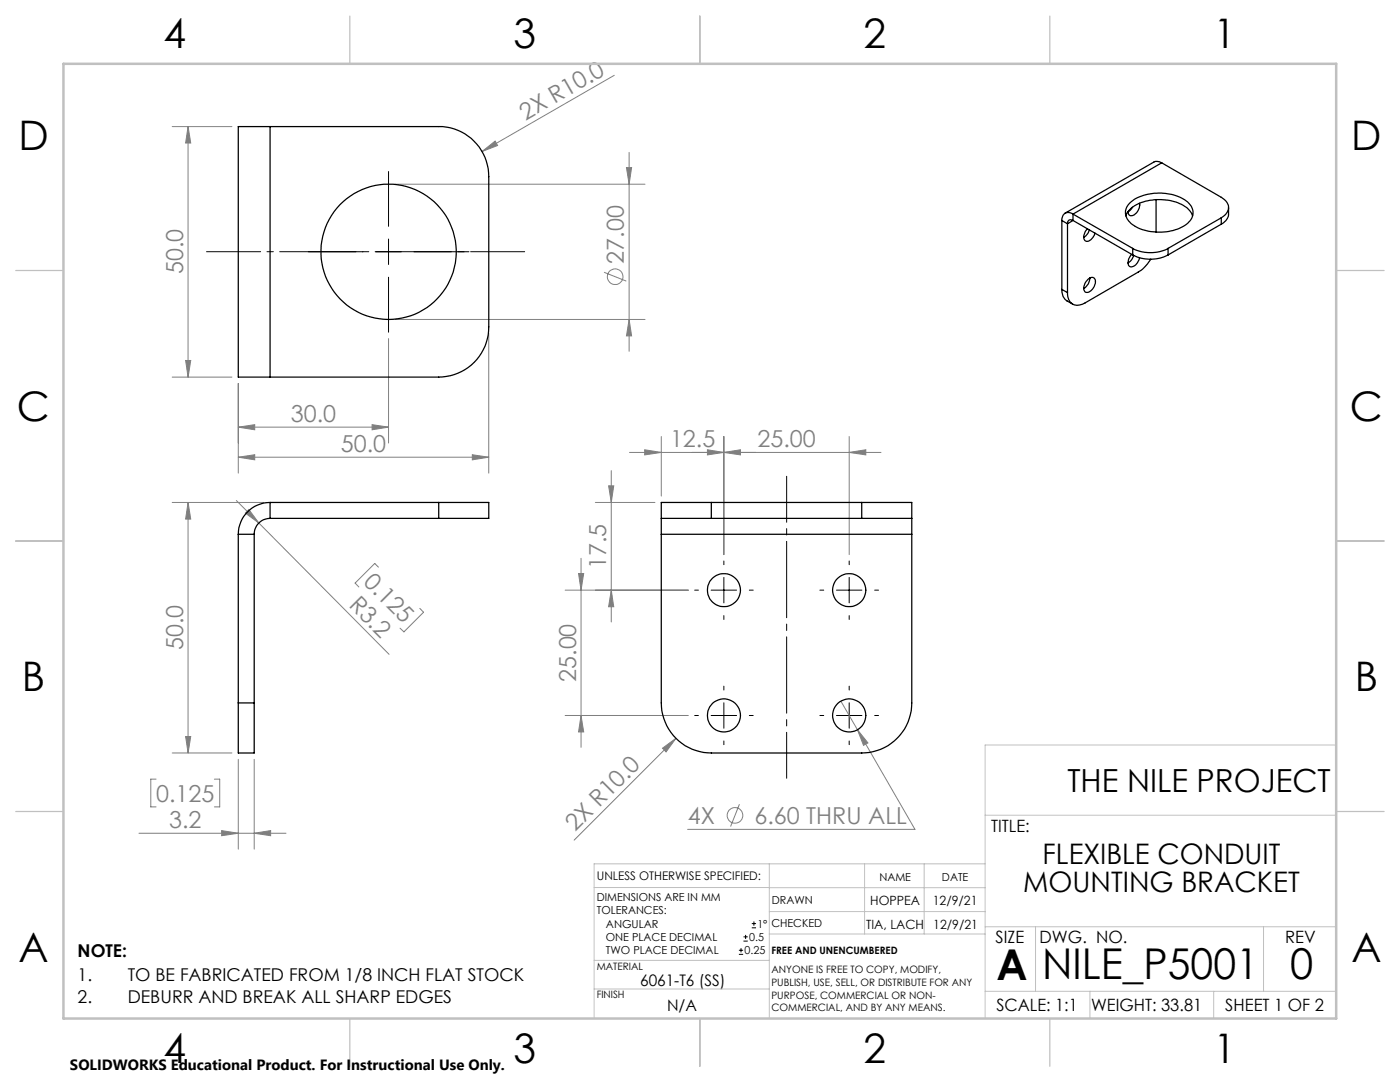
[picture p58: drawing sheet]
<svg xmlns="http://www.w3.org/2000/svg" width="279mm" height="216mm" viewBox="0 0 279 216" stroke-linecap="round" stroke-linejoin="round" font-family="sans-serif">
<defs><g id="words">
<g font-size="8.5">
<text x="198.9" y="195.5">A</text>
<text x="208" y="195.4">NILE_P5001</text>
<text x="257.4" y="195.4">0</text>
</g>
<g font-size="8.1">
<text x="32.7" y="9.7">4</text>
<text x="102.5" y="9.7">3</text>
<text x="172.4" y="9.7">2</text>
<text x="242.2" y="9.7">1</text>
<text x="3.7" y="30">D</text>
<text x="269.7" y="30">D</text>
<text x="3.4" y="83.9">C</text>
<text x="269.4" y="83.9">C</text>
<text x="4.4" y="137.9">B</text>
<text x="270.4" y="137.9">B</text>
<text x="3.7" y="191.9">A</text>
<text x="269.7" y="191.9">A</text>
<text x="32.7" y="212.2">4</text>
<text x="102.5" y="212.2">3</text>
<text x="172.4" y="212.2">2</text>
<text x="242.2" y="212.2">1</text>
</g>
<text font-size="6.3" x="213" y="158">THE NILE PROJECT</text>
<g font-size="5.6">
<text x="208.1" y="172.3">FLEXIBLE CONDUIT</text>
<text x="204.2" y="178">MOUNTING BRACKET</text>
</g>
<g font-size="4.7" fill="#808080">
<text x="104.9" y="24.1" transform="rotate(-30 104.9 24.1)">2X R10.0</text>
<text x="124.5" y="52.6" transform="rotate(-90 124.5 52.6)">27.00</text>
<text x="36.6" y="54.8" transform="rotate(-90 36.6 54.8)">50.0</text>
<text x="58" y="84.2">30.0</text>
<text x="133.7" y="89.2">12.5</text>
<text x="151.2" y="89.2">25.00</text>
<text x="68" y="90.2">50.0</text>
<text x="121" y="113.5" transform="rotate(-90 121 113.5)">17.5</text>
<text x="72.3" y="116.4" transform="rotate(45 72.3 116.4)">0.125</text>
<text x="69.5" y="120.9" transform="rotate(45 69.5 120.9)">R3.2</text>
<text x="36.6" y="129.8" transform="rotate(-90 36.6 129.8)">50.0</text>
<text x="115" y="136.1" transform="rotate(-90 115 136.1)">25.00</text>
<text x="31.2" y="160">0.125</text>
<text x="33.8" y="165.2">3.2</text>
<text x="114.8" y="166" transform="rotate(-45 114.8 166)">2X R10.0</text>
<text x="137.3" y="164.4">4X</text>
<text x="150.6" y="164.4">6.60 THRU ALL</text>
</g>
<g font-size="3.5">
<text x="15.5" y="190.9">NOTE:</text>
<text x="15.5" y="195.7">1.</text>
<text x="25.5" y="195.7">TO BE FABRICATED FROM 1/8 INCH FLAT STOCK</text>
<text x="15.5" y="200.2">2.</text>
<text x="25.5" y="200.2">DEBURR AND BREAK ALL SHARP EDGES</text>
</g>
<g font-size="3.4">
<text x="197.8" y="166">TITLE:</text>
<text x="198.7" y="188.1">SIZE</text>
<text x="207.5" y="188.1">DWG. NO.</text>
<text x="256.5" y="188.2">REV</text>
<text x="198.8" y="201.7">SCALE: 1:1</text>
<text x="217.7" y="201.8">WEIGHT: 33.81</text>
<text x="244.5" y="201.7">SHEET 1 OF 2</text>
</g>
<g font-size="3.2">
<text x="127.8" y="196.7">6061-T6 (SS)</text>
<text x="133.1" y="201.8">N/A</text>
</g>
<text font-size="3" x="14" y="213.5">SOLIDWORKS Educational Product. For Instructional Use Only.</text>
<g font-size="2.5">
<text x="172.9" y="185.4">TIA, LACH</text>
<text x="173.7" y="180.6">HOPPEA</text>
<text x="186.2" y="180.6">12/9/21</text>
<text x="186.3" y="185.3">12/9/21</text>
</g>
<text font-size="2.4" x="119.1" y="175.6">UNLESS OTHERWISE SPECIFIED:</text>
<g font-size="2.2">
<text x="119.1" y="179.8">DIMENSIONS ARE IN MM</text>
<text x="175.5" y="175.9">NAME</text>
<text x="188" y="175.9">DATE</text>
<text x="119.1" y="182.5">TOLERANCES:</text>
<text x="120.9" y="185.1">ANGULAR</text>
<text x="151.2" y="185.1">1°</text>
<text x="154" y="185">CHECKED</text>
<text x="154" y="180.3">DRAWN</text>
<text x="120.9" y="187.8">ONE PLACE DECIMAL</text>
<text x="120.9" y="190.4">TWO PLACE DECIMAL</text>
<text x="148.6" y="190.4">0.25</text>
<text x="149.5" y="187.8">0.5</text>
</g>
<g font-size="2">
<text x="154" y="190.4">FREE AND UNENCUMBERED</text>
<text x="119.1" y="193.5">MATERIAL</text>
<text x="154" y="194.2">ANYONE IS FREE TO COPY, MODIFY,</text>
<text x="154" y="196.7">PUBLISH, USE, SELL, OR DISTRIBUTE FOR ANY</text>
<text x="119.1" y="199.2">FINISH</text>
<text x="154" y="199.2">PURPOSE, COMMERCIAL OR NON-</text>
<text x="154" y="201.8">COMMERCIAL, AND BY ANY MEANS.</text>
</g>
</g></defs>
<g fill="none" stroke="#808080" stroke-width=".2">
<path d="M122.6 15l-26.4 15.2M34.4 25.3h11.9M37.5 25.3v49.9M37.5 25.3l.6 3.2h-1.1zM78.8 36.8h49.9M96.2 30.2l2.6-2 .5 .8zM125 33.4h1l-.4 3.4zM125.6 30.4v39.7M120.5 54.3l4.5 1.8M34.4 75.2h11.9M37 71.9h1.1l-.6 3.3zM47.6 76.5v17.9"/>
<path d="M77.5 67.6v20.8M78.8 63.7h49.9M97.5 66.5v27.9M125.6 63.7l.4 3.3h-1zM47.2 99.9l4.4 4.5M47.6 91.2l3.2-.5v1.1zM47.6 85.2l3.2-.5v1.1zM47.6 91.2h49.9M47.6 85.2h29.9M74.3 84.7l3.2 .5-3.2 .6zM94.3 90.7l3.2 .5-3.2 .6zM121.5 96.9h1l-.5 3.4z"/>
<path d="M122 93.9v30.2M125.6 90.3h50.2M128.7 89.7l3.3 .6-3.3 .5zM132 87.1v11.9M141.2 89.7l3.3 .6-3.3 .5zM144.5 90.3l3.3-.6v1.1zM144.5 87.1v23.6M169.5 90.3l3.3-.6v1.1zM169.5 87.1v23.6M34.4 100.3h18.2M37.5 100.3v49.9M37.5 100.3l.6 3.3h-1.1z"/>
<path d="M49 102.4l.7-.7 1.9 2.7zM51.6 104.4l26 26.2M75.5 113.2l-.7-.8-3.9 3.9 .7 .8M112.8 117.8h24.6M115.5 114.4h1l-.5 3.4zM116 111.4v37.7M118.8 100.3h11.9M122 117.8l.5 3.3h-1zM83.8 121.4l.7 .8-3.9 3.9-.8-.8M167.8 139.9l3.3 5.7M31.2 155.5h-1.1v5.5h1.1M34.4 150.2h11.9"/>
<path d="M37 147h1.1l-.6 3.2zM42.8 155.5h1.1v5.5h-1.1M47.6 151.5v17.9M50.7 151.5v17.9M112.8 142.8h24.6M116 142.8l.5 3.3h-1zM132.2 149.3l2.7-2-2 2.7zM134.9 147.3l-20.3 20.3M171.1 145.6l2.1 2.6-.9 .5zM171.1 145.6l11.5 19.9h-45.4M27.7 166.3h29.4M44.2 165.7l3.4 .6-3.4 .5z"/>
<path d="M50.7 166.3l3.3-.6v1.1zM147.6 160.5l-1.8 4.4"/>
<circle cx="122.8" cy="55.2" r="1.56"/>
<circle cx="146.7" cy="162.7" r="1.56"/>
</g>
<g fill="none" stroke="#000" stroke-width=".2">
<path d="M77.5 34.2v11M61.5 50.2h11M75 50.2h5.1M77.5 47.7v5.1M77.5 55.3v11M82.6 50.2h11M138.6 117.8h.8M141.9 117.8h5.1M144.5 111.9v.8M144.5 115.2v5.1M149.5 117.8h.8M163.6 117.8h.8"/>
<path d="M166.9 117.8h5.1M169.5 111.9v.8M169.5 115.2v5.1M174.6 117.8h.7M144.5 122.8v.8M144.5 136.9v.8M169.5 122.8v.8M169.5 136.9v.8M138.6 142.8h.8M141.9 142.8h5.1M144.5 140.2v5.1M144.5 147.8v.8"/>
<path d="M149.5 142.8h.8M163.6 142.8h.8M166.9 142.8h5.1M169.5 140.2v5.1M169.5 147.8v.8M174.6 142.8h.7M147.5 190.4h.8M147.5 189.6h.8M147.9 189.2v.8M148.4 187.8h.8M148.4 186.9h.8M148.8 186.5v.9"/>
<path d="M150 185.1h.9M150 184.3h.9M150.5 183.9v.8"/>
</g>
<path d="M41.2 50.2h63.5" fill="none" stroke="#000" stroke-width=".2" stroke-dasharray="15.2 1.3 1.3 1.3" stroke-dashoffset="4.4"/>
<path d="M157 95v60.3" fill="none" stroke="#000" stroke-width=".2" stroke-dasharray="15.2 1.3 1.3 1.3" stroke-dashoffset="6.1"/>
<g fill="none" stroke="#c0c0c0" stroke-width=".2">
<path d="M266.7 148.7h-70.1v54.5M118.6 177.1h34.9M153.5 172.4v30.8M153.5 177.1h43.1M172.5 172.4v14M184.4 172.4v14M196.6 172.4h-78v30.8M196.6 162.7h70.1M118.6 197.3h34.9M118.6 191.6h34.9M153.5 186.4h43.1M153.5 181.9h43.1"/>
<path d="M196.6 197.8h70.1M196.6 184.9h70.1M206.7 184.9v12.9M217.5 197.8v5.4M242.2 197.8v5.4M252.2 184.9v12.9"/>
</g>
<path d="M69.8 3.2v9.5M139.7 3.2v9.5M209.5 3.2v9.5M3.1 54h9.6M266.7 54h9.5M3.1 107.9h9.6M266.7 107.9h9.5M3.1 161.9h9.6M266.7 161.9h9.5M69.8 203.2v9.6M139.7 203.2v9.6M209.5 203.2v9.6" fill="none" stroke="#c0c0c0" stroke-width=".25"/>
<path d="M12.7 12.7h254v190.5h-254z" fill="none" stroke="#c0c0c0" stroke-width=".5"/>
<g fill="#808080">
<path d="M96.2 30.2l2.6-2 .5 .8z"/>
<path d="M132.2 149.3l2.7-2-2 2.7z"/>
<path d="M49 102.4l.7-.7 1.9 2.7z"/>
<path d="M171.1 145.6l1.2 3.1 .9-.5zM128.7 89.7l3.3 .6-3.3 .5zM144.5 90.3l3.3-.6v1.1zM141.2 89.7l3.3 .6-3.3 .5zM169.5 90.3l3.3-.6v1.1z"/>
<path d="M47.6 91.2l3.2-.5v1.1zM94.3 90.7l3.2 .5-3.2 .6zM47.6 85.2l3.2-.5v1.1zM74.3 84.7l3.2 .5-3.2 .6z"/>
<path d="M37.5 25.3l.6 3.2h-1.1zM37 71.9h1.1l-.6 3.3z"/>
<path d="M37.5 100.3l.6 3.3h-1.1zM37 147h1.1l-.6 3.2zM125 33.4h1l-.4 3.4zM125.6 63.7l.4 3.3h-1zM121.5 96.9h1l-.5 3.4zM122 117.8l.5 3.3h-1zM115.5 114.4h1l-.5 3.4zM116 142.8l.5 3.3h-1z"/>
<path d="M44.2 165.7l3.4 .6-3.4 .5zM50.7 166.3l3.3-.6v1.1z"/>
</g>
<g fill="none" stroke="#000" stroke-width=".25">
<path d="M53.9 25.3h33.7a10 10 0 0 1 9.9 9.9v30a10 10 0 0 1-9.9 10h-33.7M53.9 25.3h-6.3v49.9h6.3M53.9 25.3v49.9M230.7 39.8v6.5M231.8 32.5l11.9 6.9a2.17 2.17 0 0 1 1.5 2 2.17 2.17 0 0 1-1.5 2.1M231.8 32.5a1.64 1.64 0 0 0-1.5-.2l-17.8 10.2M231.8 32.5l-17.7 10.2M211.9 57.7a2.41 2.41 0 0 0 1 2.3l1.2 .7M211.9 44l1.1 .7M211.9 57.7l1.1 .7M211.9 44v13.7M213 44.7v13.7"/>
<path d="M214.1 42.7a1.34 1.34 0 0 0-1.5-.2 1.34 1.34 0 0 0-.7 1.5M214.1 44a.67 .67 0 0 0-.8-.1 .67 .67 0 0 0-.3 .8M214.1 42.7l12 6.9M214.1 42.7v1.3M214.1 44l12 6.9M214.1 44l-1.1 .7M217 45.6l-.5 .7a1.24 1.24 0 0 0 .3 1.9 2.07 2.07 0 0 0 1.7-1.7M217.2 55.7a.83 .83 0 0 1 1.1-.2 .83 .83 0 0 1 .3 1.1 1.76 1.76 0 0 1-2.1 1.6 2 2 0 0 1 .7-2.5zM217.4 45.9l-.3 .6-.8 .9M217.5 55.5v.2a2.56 2.56 0 0 1-1.2 1.9M224.7 43.1a5.5 5.5 0 0 1 4.3-3 9.2 9.2 0 0 1 8.4 1.9l.6 1.1M225.6 40.4a9.7 9.7 0 0 1 11.6 .1 2.63 2.63 0 0 1-.3 4.2 10.1 10.1 0 0 1-11.2-.1 2.63 2.63 0 0 1-.1-4.2z"/>
<path d="M225.8 50.8l-.2 .2a1.63 1.63 0 0 0-.1 2.2 1.9 1.9 0 0 0 1.9-1.8M226 41.3l-.4 .6-.5 .4M226.1 49.6a7.8 7.8 0 0 0 7 0M226.1 50.9a7.8 7.8 0 0 0 7 0M226.1 49.6v1.3M226.2 51a2.45 2.45 0 0 1-1.1 1.5M227.4 40.6a2.1 2.1 0 0 1-1.8 2.4l-.3-.2-.2-.6M229.7 51.7l-.5 .6a6.3 6.3 0 0 1-2 2l-10.6 6.1a2.13 2.13 0 0 1-3.3-.6l-.3-1.4M233.1 49.6v1.3M243.7 43.5l-10.6 6.1M243.7 43.5v1.2M243.7 44.7l-10.6 6.2"/>
<path d="M245.2 41.4v1.3a2.51 2.51 0 0 1-1.5 2M47.6 106.6h3.1M47.6 106.6v33.7M50.7 106.6v33.7M53.9 100.3a6.4 6.4 0 0 0-6.3 6.3M53.9 103.4a3.2 3.2 0 0 0-3.2 3.2M53.9 100.3v3.1M53.9 100.3h33.7M53.9 103.4h33.7M87.6 100.3h9.9v3.1h-9.9M87.6 100.3v3.1M132 103.4h10"/>
<path d="M132 103.4v3.2M132 106.6v33.7a10 10 0 0 0 10 9.9h30a10 10 0 0 0 10-9.9v-33.7M132 106.6h50M142 100.3h-10v3.1M142 100.3h30M142 103.4h30M142 100.3v3.1M172 103.4h10M172 100.3h10v3.1M172 100.3v3.1M182 103.4v3.2M47.6 140.3v9.9h3.1v-9.9"/>
<path d="M47.6 140.3h3.1"/>
<circle cx="77.6" cy="50.2" r="13.5"/>
<circle cx="144.5" cy="117.8" r="3.3"/>
<circle cx="169.5" cy="117.8" r="3.3"/>
<circle cx="144.5" cy="142.8" r="3.3"/>
<circle cx="169.5" cy="142.8" r="3.3"/>
</g>
<use href="#words"/>
</svg>
